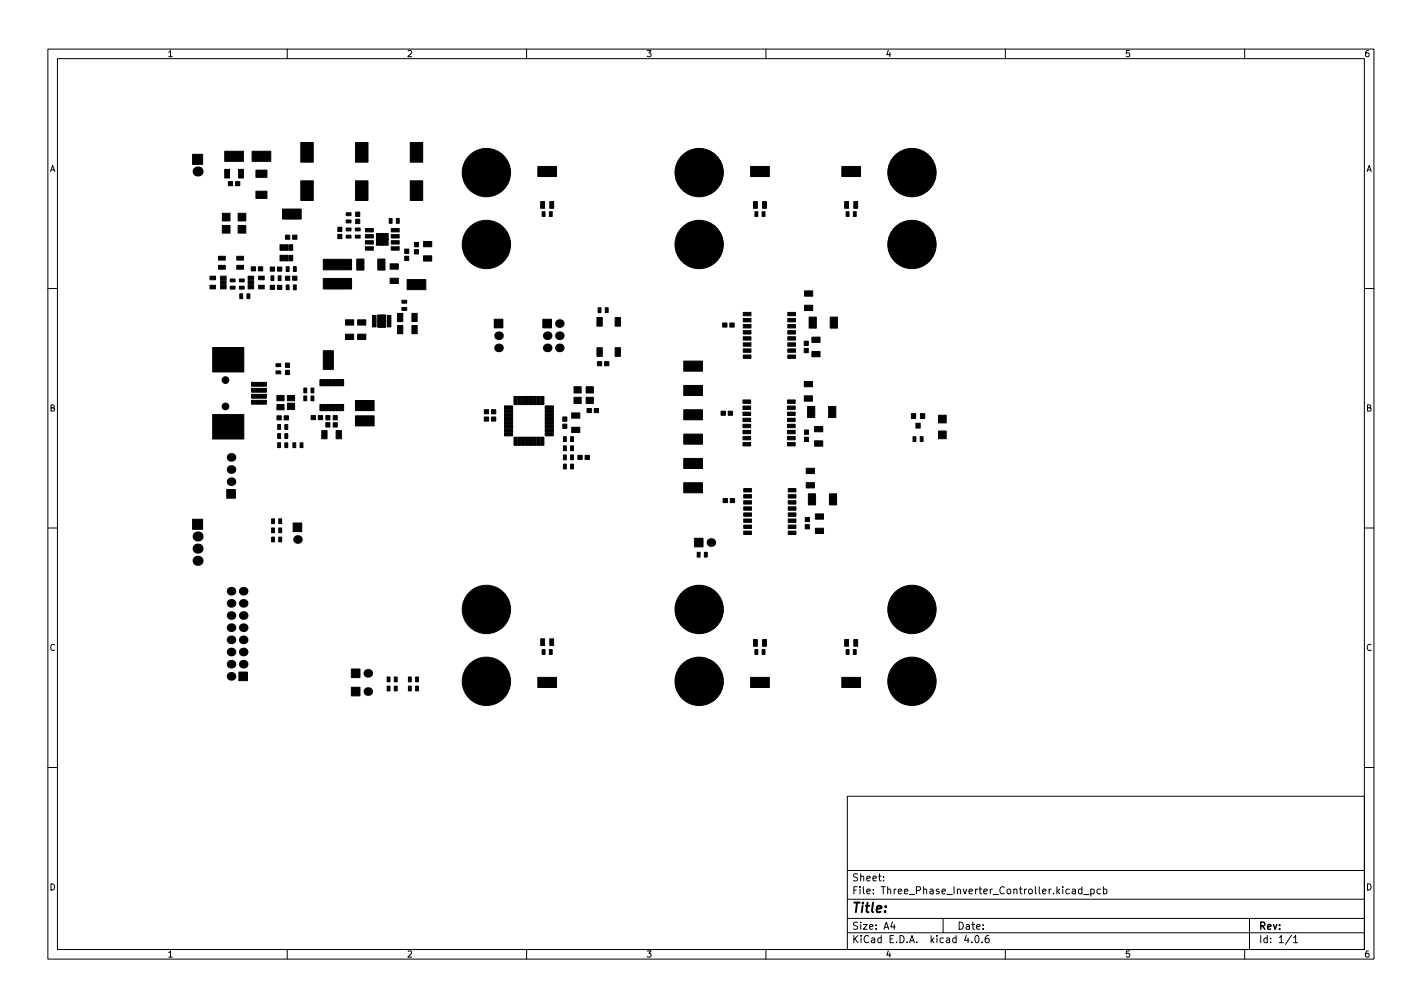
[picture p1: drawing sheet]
<svg xmlns="http://www.w3.org/2000/svg" width="297mm" height="210mm" viewBox="0 0 297 210" stroke-linecap="round" stroke-linejoin="round" font-family="sans-serif">
<defs><g id="words">
<text font-size="2.8" x="178" y="190.6">Title:</text>
<g font-size="2.1">
<text x="178" y="184">Sheet:</text>
<text x="178" y="186.7">File: Three_Phase_Inverter_Controller.kicad_pcb</text>
<text x="178" y="196.9">KiCad E.D.A. kicad 4.0.6</text>
<text x="178" y="194.1">Size: A4</text>
<text x="200" y="194.1">Date:</text>
<text x="263" y="194.1">Rev:</text>
<text x="263" y="196.9">Id: 1/1</text>
</g>
<g font-size="1.8">
<text x="35" y="11.9">1</text>
<text x="85" y="11.9">2</text>
<text x="135" y="11.9">3</text>
<text x="185" y="11.9">4</text>
<text x="235" y="11.9">5</text>
<text x="285" y="11.9">6</text>
<text x="10.3" y="35.9">A</text>
<text x="285.3" y="35.9">A</text>
<text x="10.3" y="85.9">B</text>
<text x="285.3" y="85.9">B</text>
<text x="10.3" y="135.9">C</text>
<text x="285.3" y="135.9">C</text>
<text x="10.3" y="185.9">D</text>
<text x="285.3" y="185.9">D</text>
<text x="35" y="199.9">1</text>
<text x="85" y="199.9">2</text>
<text x="135" y="199.9">3</text>
<text x="185" y="199.9">4</text>
<text x="235" y="199.9">5</text>
<text x="285" y="199.9">6</text>
</g>
</g></defs>
<g fill="none" stroke="#000" stroke-width=".21">
<path d="M10 10.2h277v190.1h-277zM12 12.2h273v186.1h-273zM60 10.2v2M110 10.2v2M160 10.2v2M210 10.2v2M260 10.2v2M10 60.2h2M285 60.2h2M10 110.2h2M285 110.2h2M10 160.2h2"/>
<path d="M177 166.3h108v32h-108zM285 160.2h2M60 198.3v2M110 198.3v2M160 198.3v2M177 194.8h108M177 191.8h108M177 187.8h108M177 181.8h108M184.6 183.8v.1M184.6 183v.1M186.4 192.5l-.3 1h.9"/>
<path d="M186.8 193v1M197 191.8v3M201.9 195.3l-.4 1h.9M203 196.7v.1M203.9 195.4l.1-.1a.8 .8 0 0 1 .5 .8 .8 .8 0 0 1-.5 .7 1 1 0 0 1-.1-1.4zM205.1 196.7v.1M206.5 195.3l-.4 .1a1.01 1.01 0 0 0 0 1.4l.5-.1v-.5l-.2-.3-.5 .1-.1 .2M210 198.3v2M224 185.7h.6v.9M224.6 186l-.5 .1-.2 .2 .2 .3h.5M226 185.7l-.4-.1-.3 .3 .1 .7h.6M226 185.1v1.5"/>
<path d="M226.4 186.8h1.1M227.9 185.7l.4-.1 .3 .3-.2 .7h-.5M227.9 185.6v1.5M229.9 185.7l-.5-.1-.3 .3 .2 .7h.6M230.5 185.7l.4-.1 .3 .3-.1 .7h-.6M230.5 185.1v1.5M260 198.3v2M261 191.8v6.5M269.8 195.3l-1.3 1.9M270.2 195.8l.4-.5v1.5M270.2 196.8h.9"/>
</g>
<g fill="#000" stroke="#000" stroke-width=".21">
<path d="M40.2 32.2h2.1v2.1h-2.1zM46.9 31.6h3.9v2.1h-3.9zM46.9 35.4h1v1.8h-1zM47.7 37.9h.9v.9h-.9zM49.2 37.9h.9v.9h-.9zM49.8 35.4h1v1.8h-1zM52.7 31.6h3.9v2.1h-3.9zM53.5 35.5h2.3v1.5h-2.3zM62.8 29.8h2.6v4.1h-2.6zM62.8 37.8h2.6v4.1h-2.6zM74.3 37.8h2.6v4.1h-2.6zM74.3 29.8h2.6v4.1h-2.6z"/>
<path d="M85.7 29.8h2.6v4.1h-2.6zM85.7 37.8h2.6v4.1h-2.6zM112.3 34.8h4v2.1h-4zM156.8 34.8h3.9v2.1h-3.9zM175.8 34.8h4v2.1h-4zM43.9 57.7h1.1v.7h-1.1zM43.9 59.6h1.1v.7h-1.1zM45.7 53.5h1.4v.8h-1.4zM45.7 55.4h1.4v.8h-1.4zM46.4 47.1h1.6v1.6h-1.6zM46.4 44.5h1.6v1.6h-1.6zM46.1 59.6h1.1v.7h-1.1z"/>
<path d="M46.1 58.6h1.1v.8h-1.1zM46.1 57.7h1.1v.7h-1.1zM48.1 58.3h1v.6h-1zM49.5 55.4h1.4v.8h-1.4zM49.5 53.5h1.4v.8h-1.4zM49.7 47.1h1.6v1.6h-1.6zM49.7 44.5h1.6v1.6h-1.6zM50 58.3h1v.6h-1zM50 59.8h1v.6h-1zM51.8 58.6h1.2v.8h-1.2zM51.8 57.7h1.2v.7h-1.2zM52.5 55.7h.9v.9h-.9z"/>
<path d="M54 57.7h1.2v.7h-1.2zM54 55.7h.9v.9h-.9zM53.5 39.9h2.3v1.5h-2.3zM56.6 57.6h.6v1h-.6zM56.5 55.8h.9v.8h-.9zM56.5 59.6h.9v.8h-.9zM58.5 53.3h.7v1.2h-.7zM58.5 51.1h.7v1.2h-.7zM58.1 57.6h.6v1h-.6zM58 55.8h.9v.8h-.9zM58 59.6h.9v.8h-.9zM59.4 53.3h.8v1.2h-.8z"/>
<path d="M59.4 51.1h.8v1.2h-.8zM59.8 55.7h.6v1h-.6zM59.8 59.5h.6v1h-.6zM60.4 53.3h.7v1.2h-.7zM60.4 51.1h.7v1.2h-.7zM59.6 49.1h.9v.9h-.9zM59.6 57.7h.9v.8h-.9zM61.3 55.7h.6v1h-.6zM61.3 59.5h.6v1h-.6zM61.1 49.1h.9v.9h-.9zM61.1 57.7h.9v.8h-.9zM59 43.6h3.9v2.1h-3.9z"/>
<path d="M67.5 54.1h5.9v2.2h-5.9zM70.6 47.4h.8v.9h-.8zM70.6 48.9h.8v.9h-.8zM72.3 45.9h1v.6h-1zM72.3 44.4h1v.6h-1zM72.3 49.1h1v.6h-1zM72.3 47.6h1v.6h-1zM74.2 49.1h1v.6h-1zM74.2 47.6h1v.6h-1zM74.5 54.1h1.5v2.3h-1.5zM74.3 45.8h.9v.9h-.9zM74.3 44.3h.9v.9h-.9z"/>
<path d="M76.3 51.5h1.7v.7h-1.7zM76.3 50.3h1.7v.7h-1.7zM76.3 49h1.7v.7h-1.7zM76.3 47.7h1.7v.7h-1.7zM78.9 54.1h1.5v2.3h-1.5zM78.6 49.9h1.3v1.3h-1.3zM78.6 48.7h1.3v1.3h-1.3zM79.8 49.9h1.3v1.3h-1.3zM79.8 48.7h1.3v1.3h-1.3zM81.3 45.6h.6v1h-.6zM81.5 58.1h1.7v1.1h-1.7zM81.5 55.1h1.7v1.1h-1.7z"/>
<path d="M81.7 47.7h1.7v.7h-1.7zM81.7 49h1.7v.7h-1.7zM81.7 50.3h1.7v.7h-1.7zM81.7 51.5h1.7v.7h-1.7zM82.8 45.6h.6v1h-.6zM84.5 52h.9v.9h-.9zM84.5 53.5h.9v.9h-.9zM86.6 50.6h.8v.9h-.8zM86.6 52.1h.8v.9h-.8zM88.5 50.4h1.7v1.1h-1.7zM88.5 53.4h1.7v1.1h-1.7zM112.9 42.1h.9v1.4h-.9z"/>
<path d="M113.2 44.2h.7v1h-.7zM114.8 42.1h.9v1.4h-.9zM114.7 44.2h.7v1h-.7zM157.4 42.1h.8v1.4h-.8zM157.7 44.2h.6v1h-.6zM159.3 42.1h.8v1.4h-.8zM159.2 44.2h.6v1h-.6zM176.7 44.2h.7v1h-.7zM176.4 42.1h.9v1.4h-.9zM178.2 44.2h.7v1h-.7zM178.3 42.1h.9v1.4h-.9zM44.4 72.6h6.5v5.1h-6.5z"/>
<path d="M48.1 59.8h1v.6h-1zM50.1 61.3h.6v1h-.6zM51.8 59.6h1.2v.7h-1.2zM51.6 61.3h.6v1h-.6zM52.5 79.8h3.2v.8h-3.2zM54 59.6h1.2v.7h-1.2zM57.7 77.4h1v.6h-1zM57.7 75.9h1v.6h-1zM59.6 75.8h.9v.9h-.9zM59.6 77.3h.9v.9h-.9zM66.8 79.3h.5v1.3h-.5zM67.5 79.3h.5v1.3h-.5z"/>
<path d="M67.5 58.1h5.9v2.2h-5.9zM68.1 79.3h.5v1.3h-.5zM68.7 79.3h.5v1.3h-.5zM69.4 79.3h.5v1.3h-.5zM67.5 73.2h2.1v3.9h-2.1zM70 79.3h.5v1.3h-.5zM70.6 79.3h.5v1.3h-.5zM71.3 79.3h.5v1.3h-.5zM72.2 66.8h1.7v1.1h-1.7zM72.2 69.8h1.7v1.1h-1.7zM74.7 66.8h1.7v1.1h-1.7zM74.7 69.8h1.7v1.1h-1.7z"/>
<path d="M77.8 67.9h.8v.4h-.8zM77.8 67.4h.8v.4h-.8zM77.8 66.9h.8v.4h-.8zM77.8 66.4h.8v.4h-.8zM77.8 65.9h.8v.4h-.8zM78.9 67h.9v1.3h-.9zM78.9 65.8h.9v1.3h-.9zM79.7 67h.9v1.3h-.9zM79.7 65.8h.9v1.3h-.9zM80.9 65.9h.8v.4h-.8zM80.9 66.4h.8v.4h-.8zM80.9 66.9h.8v.4h-.8z"/>
<path d="M80.9 67.4h.8v.4h-.8zM80.9 67.9h.8v.4h-.8zM83 65.4h1.1v1.7h-1.1zM83 68h1.1v1.7h-1.1zM84 62.7h1v.6h-1zM84 64.2h1v.6h-1zM85 58.4h3.9v2.1h-3.9zM86 65.4h1.1v1.7h-1.1zM86 68h1.1v1.7h-1.1zM103.2 66.7h1.8v1.8h-1.8zM113.4 66.7h1.8v1.8h-1.8zM124.7 72.6h1.1v1.8h-1.1z"/>
<path d="M124.7 66.3h1.1v1.8h-1.1zM124.8 75.5h.9v.9h-.9zM124.9 64.3h.6v1h-.6zM126.3 75.5h.9v.9h-.9zM126.4 64.3h.6v1h-.6zM128.5 72.6h1.1v1.8h-1.1zM128.5 66.3h1.1v1.8h-1.1zM142.8 75.4h3.9v2.1h-3.9zM151 67.4h.9v.9h-.9zM152.5 67.4h.9v.9h-.9zM155.3 65.2h1.6v.7h-1.6zM155.3 66.5h1.6v.7h-1.6z"/>
<path d="M155.3 67.8h1.6v.7h-1.6zM155.3 69h1.6v.7h-1.6zM155.3 70.3h1.6v.7h-1.6zM155.3 71.6h1.6v.7h-1.6zM155.3 72.9h1.6v.7h-1.6zM155.3 74.1h1.6v.7h-1.6zM164.6 74.1h1.6v.7h-1.6zM164.6 72.9h1.6v.7h-1.6zM164.6 71.6h1.6v.7h-1.6zM164.6 70.3h1.6v.7h-1.6zM164.6 69h1.6v.7h-1.6zM164.6 67.8h1.6v.7h-1.6z"/>
<path d="M164.6 66.5h1.6v.7h-1.6zM164.6 65.2h1.6v.7h-1.6zM168 72.7h.8v.9h-.8zM168 71.2h.8v.9h-.8zM169.6 73.4h1.7v1.1h-1.7zM169.6 70.4h1.7v1.1h-1.7zM168.1 60.7h1.7v1.1h-1.7zM168.1 63.7h1.7v1.1h-1.7zM169 66.2h1.5v2.3h-1.5zM173.4 66.2h1.5v2.3h-1.5zM44.4 86.6h6.5v5.1h-6.5zM52.5 82.3h3.2v.8h-3.2z"/>
<path d="M52.5 83.6h3.2v.8h-3.2zM52.5 81.1h3.2v.8h-3.2zM57.9 86.8h.9v.9h-.9zM58 90.6h.6v1h-.6zM58 88.6h.6v1h-.6zM58 92.5h.6v1h-.6zM57.8 84.5h1.5v1.1h-1.5zM57.8 82.6h1.5v1.1h-1.5zM59.4 86.8h.9v.9h-.9zM59.5 90.6h.6v1h-.6zM59.5 88.6h.6v1h-.6zM59.5 92.5h.6v1h-.6z"/>
<path d="M61.2 92.5h.6v1h-.6zM60 82.6h1.5v1.1h-1.5zM60 84.2h1.5v1.3h-1.5zM62.7 92.5h.6v1h-.6zM63.5 81h.6v1h-.6zM63.5 82.7h.6v1h-.6zM65 81h.6v1h-.6zM65 82.7h.6v1h-.6zM65 86.8h.9v.8h-.9zM66.8 84.5h.5v1.3h-.5zM66.5 86.8h.9v.8h-.9zM67.5 84.5h.5v1.3h-.5z"/>
<path d="M68.1 88.3h.8v.9h-.8zM68.1 86.8h.8v.9h-.8zM68.1 84.5h.5v1.3h-.5zM67.2 89.9h1.1v1.7h-1.1zM68.7 84.5h.5v1.3h-.5zM69.4 84.5h.5v1.3h-.5zM69.6 88.3h.8v.9h-.8zM69.6 86.8h.8v.9h-.8zM70 84.5h.5v1.3h-.5zM70.6 84.5h.5v1.3h-.5zM71.3 84.5h.5v1.3h-.5zM70.2 89.9h1.1v1.7h-1.1z"/>
<path d="M74.2 83.6h4v2.1h-4zM74.2 86.8h4v2.1h-4zM101.2 87.1h.9v.8h-.9zM101.2 85.5h.9v.9h-.9zM102.7 87.1h.9v.8h-.9zM102.7 85.5h.9v.9h-.9zM105.4 90.4h1.7v.6h-1.7zM105.4 89.6h1.7v.6h-1.7zM105.4 88.8h1.7v.6h-1.7zM105.4 88h1.7v.6h-1.7zM105.4 87.2h1.7v.6h-1.7zM105.4 86.4h1.7v.6h-1.7z"/>
<path d="M105.4 85.6h1.7v.6h-1.7zM105.4 84.8h1.7v.6h-1.7zM107.4 91.3h.6v1.7h-.6zM107.4 82.8h.6v1.7h-.6zM108.2 91.3h.6v1.7h-.6zM108.2 82.8h.6v1.7h-.6zM109 91.3h.6v1.7h-.6zM109 82.8h.6v1.7h-.6zM109.8 91.3h.6v1.7h-.6zM109.8 82.8h.6v1.7h-.6zM110.6 91.3h.6v1.7h-.6zM110.6 82.8h.6v1.7h-.6z"/>
<path d="M111.4 91.3h.6v1.7h-.6zM111.4 82.8h.6v1.7h-.6zM112.2 91.3h.6v1.7h-.6zM112.2 82.8h.6v1.7h-.6zM113 91.3h.6v1.7h-.6zM113 82.8h.6v1.7h-.6zM113.9 84.8h1.7v.6h-1.7zM113.9 85.6h1.7v.6h-1.7zM113.9 86.4h1.7v.6h-1.7zM113.9 87.2h1.7v.6h-1.7zM113.9 88h1.7v.6h-1.7zM113.9 88.8h1.7v.6h-1.7z"/>
<path d="M113.9 89.6h1.7v.6h-1.7zM113.9 90.4h1.7v.6h-1.7zM117.7 93.1h.6v1h-.6zM117.7 96.9h.6v1h-.6zM117.7 95h.6v1h-.6zM117.7 91.2h.6v1h-.6zM117.6 87.1h.8v.9h-.8zM117.6 88.6h.8v.9h-.8zM119.2 93.1h.6v1h-.6zM119.2 96.9h.6v1h-.6zM119.2 95h.6v1h-.6zM119.2 91.2h.6v1h-.6z"/>
<path d="M120.7 95.1h.9v.8h-.9zM119.4 86.2h1.7v1.1h-1.7zM119.4 89.2h1.7v1.1h-1.7zM119.9 83h1.5v1.3h-1.5zM119.9 80.8h1.5v1.3h-1.5zM122.2 95.1h.9v.8h-.9zM122.6 85.3h.9v.8h-.9zM122.4 83h1.5v1.3h-1.5zM122.4 80.8h1.5v1.3h-1.5zM124.1 85.3h.9v.8h-.9zM142.8 95.7h3.9v2.1h-3.9zM142.8 85.6h3.9v2.1h-3.9z"/>
<path d="M142.8 90.6h3.9v2.1h-3.9zM142.8 80.5h3.9v2.1h-3.9zM150.6 85.9h.9v.8h-.9zM152.1 85.9h.9v.8h-.9zM155.2 83.5h1.6v.7h-1.6zM155.2 84.8h1.6v.7h-1.6zM155.2 86.1h1.6v.7h-1.6zM155.2 87.3h1.6v.7h-1.6zM155.2 88.6h1.6v.7h-1.6zM155.2 89.9h1.6v.7h-1.6zM155.2 91.1h1.6v.7h-1.6zM155.2 92.4h1.6v.7h-1.6z"/>
<path d="M164.5 92.4h1.6v.7h-1.6zM164.5 91.1h1.6v.7h-1.6zM164.5 89.9h1.6v.7h-1.6zM164.5 88.6h1.6v.7h-1.6zM164.5 87.3h1.6v.7h-1.6zM164.5 86.1h1.6v.7h-1.6zM164.5 84.8h1.6v.7h-1.6zM164.5 83.5h1.6v.7h-1.6zM168 89.8h.9v.9h-.9zM168 91.3h.9v.9h-.9zM168 79.7h1.7v1.1h-1.7zM168 82.7h1.7v1.1h-1.7z"/>
<path d="M168.4 97.8h1.7v1.1h-1.7zM170.2 89.1h1.7v1.1h-1.7zM170.2 92.1h1.7v1.1h-1.7zM168.7 84.9h1.5v2.3h-1.5zM173.1 84.9h1.5v2.3h-1.5zM190.4 86.4h.9v1h-.9zM190.7 91.2h.6v1h-.6zM191.3 88.4h.9v1h-.9zM192.2 91.2h.6v1h-.6zM192.3 86.4h.9v1h-.9zM196 86.7h1.7v1.6h-1.7zM196 90h1.7v1.6h-1.7z"/>
<path d="M40.2 108.4h2.1v2.1h-2.1zM47.4 102.2h1.8v1.8h-1.8zM56.7 112.1h.6v1h-.6zM56.7 110.2h.6v1h-.6zM56.7 108.3h.6v1h-.6zM58.2 112.1h.6v1h-.6zM58.2 110.2h.6v1h-.6zM58.2 108.3h.6v1h-.6zM61.2 109.2h1.8v1.8h-1.8zM142.8 100.8h3.9v2.1h-3.9zM145.1 112.4h1.8v1.8h-1.8zM145.6 115.3h.6v1h-.6z"/>
<path d="M147.1 115.3h.6v1h-.6zM151 104.1h1v.8h-1zM152.5 104.1h1v.8h-1zM155.4 102h1.6v.7h-1.6zM155.4 103.3h1.6v.7h-1.6zM155.4 104.6h1.6v.7h-1.6zM155.4 105.8h1.6v.7h-1.6zM155.4 107.1h1.6v.7h-1.6zM155.4 108.4h1.6v.7h-1.6zM155.4 109.6h1.6v.7h-1.6zM155.4 110.9h1.6v.7h-1.6zM164.7 110.9h1.6v.7h-1.6z"/>
<path d="M164.7 109.6h1.6v.7h-1.6zM164.7 108.4h1.6v.7h-1.6zM164.7 107.1h1.6v.7h-1.6zM164.7 105.8h1.6v.7h-1.6zM164.7 104.6h1.6v.7h-1.6zM164.7 103.3h1.6v.7h-1.6zM164.7 102h1.6v.7h-1.6zM168.2 108h.9v.9h-.9zM168.2 109.5h.9v.9h-.9zM168.4 100.8h1.7v1.1h-1.7zM170.3 110.3h1.7v1.1h-1.7zM170.3 107.3h1.7v1.1h-1.7z"/>
<path d="M168.9 103.1h1.5v2.3h-1.5zM173.3 103.1h1.5v2.3h-1.5zM112.9 133.4h.9v1.4h-.9zM113.2 135.6h.7v1h-.7zM114.8 133.4h.9v1.4h-.9zM114.7 135.6h.7v1h-.7zM157.4 133.5h.8v1.4h-.8zM157.7 135.6h.6v1h-.6zM159.3 133.5h.8v1.4h-.8zM159.2 135.6h.6v1h-.6zM176.7 135.6h.7v1h-.7zM176.4 133.5h.9v1.4h-.9z"/>
<path d="M178.2 135.6h.7v1h-.7zM178.3 133.5h.9v1.4h-.9zM49.9 140.3h1.8v1.8h-1.8zM73.4 143.5h1.8v1.8h-1.8zM73.4 139.7h1.8v1.8h-1.8zM80.9 141.4h.6v1h-.6zM80.9 143.3h.6v1h-.6zM82.4 141.4h.6v1h-.6zM82.4 143.3h.6v1h-.6zM85.3 141.4h.6v1h-.6zM85.3 143.3h.6v1h-.6zM86.8 141.4h.6v1h-.6z"/>
<path d="M86.8 143.3h.6v1h-.6zM112.3 141.4h4v2.1h-4zM156.8 141.4h3.9v2.1h-3.9zM175.8 141.4h4v2.1h-4z"/>
<circle cx="101.6" cy="36" r="5.1"/>
<circle cx="146" cy="36" r="5.1"/>
<circle cx="190.5" cy="36" r="5.1"/>
<circle cx="101.6" cy="51" r="5.1"/>
<circle cx="146" cy="51" r="5.1"/>
<circle cx="190.5" cy="51" r="5.1"/>
<circle cx="47.1" cy="79.4" r=".7"/>
<circle cx="47.1" cy="84.9" r=".7"/>
<circle cx="101.6" cy="127.2" r="5.1"/>
<circle cx="146" cy="127.2" r="5.1"/>
<circle cx="190.5" cy="127.2" r="5.1"/>
<circle cx="101.6" cy="142.3" r="5.1"/>
<circle cx="146" cy="142.3" r="5.1"/>
<circle cx="190.5" cy="142.3" r="5.1"/>
</g>
<g fill="#000">
<circle cx="41.3" cy="35.8" r="1.05"/>
<circle cx="104.1" cy="72.6" r=".9"/>
<circle cx="104.1" cy="70.1" r=".9"/>
<circle cx="114.3" cy="72.6" r=".9"/>
<circle cx="114.3" cy="70.1" r=".9"/>
<circle cx="116.8" cy="70.1" r=".9"/>
<circle cx="116.8" cy="72.6" r=".9"/>
<circle cx="116.8" cy="67.6" r=".9"/>
<circle cx="48.3" cy="98" r=".9"/>
<circle cx="48.3" cy="95.5" r=".9"/>
<circle cx="41.3" cy="114.5" r="1.05"/>
<circle cx="41.3" cy="117.1" r="1.05"/>
<circle cx="41.3" cy="112" r="1.05"/>
<circle cx="48.3" cy="100.6" r=".9"/>
<circle cx="62.1" cy="112.6" r=".9"/>
<circle cx="148.5" cy="113.3" r=".9"/>
<circle cx="48.3" cy="123.4" r=".9"/>
<circle cx="48.3" cy="126" r=".9"/>
<circle cx="48.3" cy="138.7" r=".9"/>
<circle cx="48.3" cy="133.6" r=".9"/>
<circle cx="48.3" cy="128.5" r=".9"/>
<circle cx="48.3" cy="131.1" r=".9"/>
<circle cx="48.3" cy="136.1" r=".9"/>
<circle cx="50.8" cy="133.6" r=".9"/>
<circle cx="50.8" cy="123.4" r=".9"/>
<circle cx="50.8" cy="136.1" r=".9"/>
<circle cx="50.8" cy="138.7" r=".9"/>
<circle cx="50.8" cy="128.5" r=".9"/>
<circle cx="50.8" cy="131.1" r=".9"/>
<circle cx="50.8" cy="126" r=".9"/>
<circle cx="48.3" cy="141.2" r=".9"/>
<circle cx="76.8" cy="144.4" r=".9"/>
<circle cx="76.8" cy="140.6" r=".9"/>
</g>
<use href="#words"/>
</svg>
